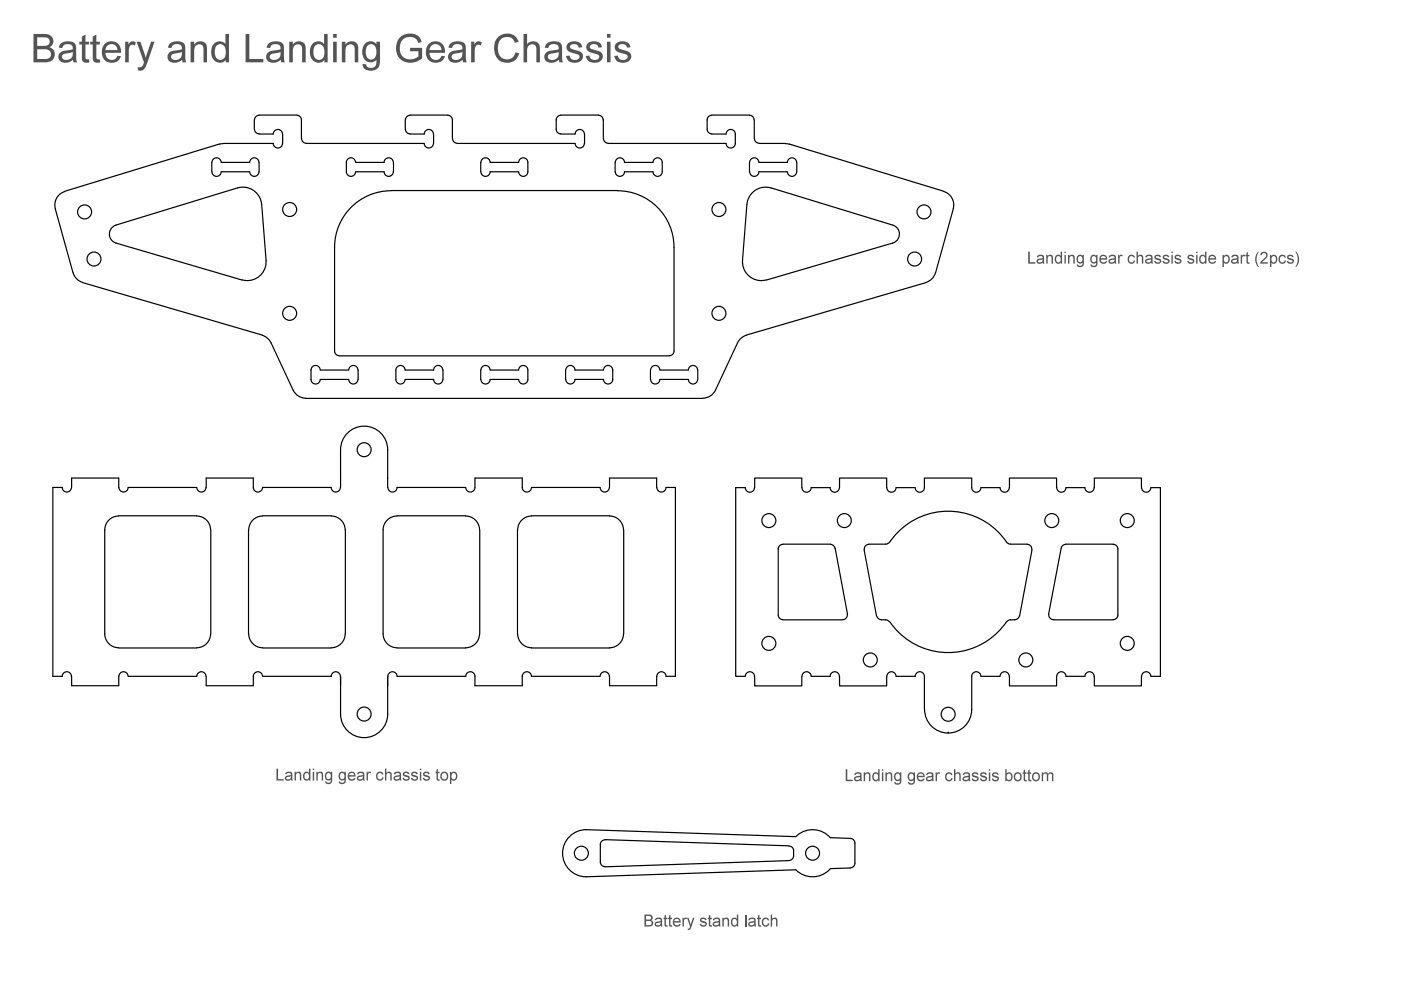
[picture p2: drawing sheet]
<svg xmlns="http://www.w3.org/2000/svg" width="297mm" height="210mm" viewBox="0 0 297 210" stroke-linecap="round" stroke-linejoin="round" font-family="sans-serif">
<g fill="none" stroke="#000" stroke-width=".25">
<path d="M44.9 34.4v2M46.5 30.5l-32.8 10.1M47.4 30.5l-.9 .1M47.4 30.4h10.5a.97 .97 0 0 0 1 1 .97 .97 0 0 0 1-1M50.3 39.8l-25.7 7.9a1.99 1.99 0 0 0-1.4 1.9 1.99 1.99 0 0 0 1.4 1.9l26.7 7.9M50.3 39.9a4 4 0 0 1 5.2 3.4l.9 11.9M52.9 34.4h-6a.97 .97 0 0 0-1-.9 .97 .97 0 0 0-1 .9M52.9 36.4h-6a.97 .97 0 0 1-1 1 .97 .97 0 0 1-1-1M52.9 34.4a.97 .97 0 0 1 1-.9 .97 .97 0 0 1 1 .9v2a1 1 0 0 1-1 1 1 1 0 0 1-1-1M53.9 25.4v2M54 27.4a.97 .97 0 0 0 .9 1M54.9 24.4a.97 .97 0 0 0-.9 1"/>
<path d="M54.9 28.4h3a.97 .97 0 0 1 1-1 .97 .97 0 0 1 1 1M54.9 24.4h8M59.9 28.4v2M62.9 24.4a.97 .97 0 0 1 1 1v4M64 29.4a.97 .97 0 0 0 .9 1M64.9 30.4h25M75.4 34.4a.97 .97 0 0 0-1-.9 .97 .97 0 0 0-1 .9v2a.97 .97 0 0 0 1 1 .97 .97 0 0 0 1-1M75.4 34.4h6a.97 .97 0 0 1 1-.9 .97 .97 0 0 1 1 .9M75.4 36.4h6a.97 .97 0 0 0 1 1 .97 .97 0 0 0 1-1M83.4 34.4v2M85.9 25.4v2M86 27.4a.97 .97 0 0 0 .9 1"/>
<path d="M86.9 24.4a.97 .97 0 0 0-.9 1M86.9 28.4h3M86.9 24.4h8M89.9 28.4a1 1 0 0 1 1-1 1 1 0 0 1 1 1v2a.97 .97 0 0 1-1 1 .97 .97 0 0 1-1-1M94.9 24.4a.97 .97 0 0 1 1 1v4a1.05 1.05 0 0 0 1 1M96.9 30.4h25M101.9 34.4v2M109.9 34.4h-6a.97 .97 0 0 0-1-.9 .97 .97 0 0 0-.9 .9M109.9 36.4h-6a.97 .97 0 0 1-1 1 .97 .97 0 0 1-.9-1M110 34.4a.97 .97 0 0 1 .9-.9 .97 .97 0 0 1 1 .9v2a.97 .97 0 0 1-1 1 .97 .97 0 0 1-.9-1M118.9 24.4a.97 .97 0 0 0-1 1v2a.97 .97 0 0 0 1 1M118.9 28.4h3"/>
<path d="M118.9 24.4h8M121.9 28.4a.97 .97 0 0 1 1-1 .97 .97 0 0 1 1 1M123.9 30.4a.97 .97 0 0 1-1 1 .97 .97 0 0 1-1-1M123.9 28.4v2M126.9 24.4a.97 .97 0 0 1 1 1v4M128 29.4a.97 .97 0 0 0 .9 1M130.4 34.4v2M138.4 34.4h-6a.97 .97 0 0 0-1-.9 .97 .97 0 0 0-.9 .9M138.4 36.4h-6a.97 .97 0 0 1-1 1 .97 .97 0 0 1-.9-1M138.5 34.4a.97 .97 0 0 1 .9-.9 .97 .97 0 0 1 1 .9v2a.97 .97 0 0 1-1 1 .97 .97 0 0 1-.9-1M150.9 28.4h3.1a.97 .97 0 0 1 .9-1 .97 .97 0 0 1 1 1v2a.97 .97 0 0 1-1 1 .97 .97 0 0 1-.9-1h-25.1M150.9 24.4h8"/>
<path d="M150.9 24.4a.97 .97 0 0 0-1 1v2a.97 .97 0 0 0 1 1M158.9 24.4a.97 .97 0 0 1 1 1M158.9 34.4v2M158.9 34.4a.97 .97 0 0 1 1-.9 .97 .97 0 0 1 1 .9M158.9 36.4a.97 .97 0 0 0 1 1 .97 .97 0 0 0 1-1M159.9 25.4v4M160 29.4a.97 .97 0 0 0 .9 1M160.9 30.4h5.6M160.9 36.4h6M160.9 34.4h6M166.5 30.5l.8 .1M166.9 36.4a.97 .97 0 0 0 1 1 .97 .97 0 0 0 1-1"/>
<path d="M167.3 30.5l32.8 10.1M168.9 34.4a.97 .97 0 0 0-1-.9 .97 .97 0 0 0-1 .9M168.9 34.4v2M13.7 40.6a2.96 2.96 0 0 0-2 3.6l4 14.1a2.96 2.96 0 0 0 1.8 1.6M17.5 59.9l38.1 11.1M56.4 55.2a4 4 0 0 1-5.1 4.1M82.9 40.4a12 12 0 0 0-12 12v22a.97 .97 0 0 0 1 1l70 .1a1.05 1.05 0 0 0 1-1.1v-22a12 12 0 0 0-12-12M82.9 40.4h48M157.4 55.2l1-11.9a4 4 0 0 1 5.1-3.5l25.8 7.9a1.99 1.99 0 0 1 1.4 1.9 1.99 1.99 0 0 1-1.4 1.9l-26.8 7.9M157.4 55.2a4 4 0 0 0 5.1 4.1M200.1 40.6a2.96 2.96 0 0 1 2 3.6l-3.9 14.1a2.96 2.96 0 0 1-1.9 1.6l-38.1 11.1M55.6 71.1a2.96 2.96 0 0 1 1.9 1.6"/>
<path d="M57.5 72.7l4.6 10M67.9 78.5a.97 .97 0 0 0-1-1 .97 .97 0 0 0-1 1v1.9a.97 .97 0 0 0 1 1 .97 .97 0 0 0 1-1M67.9 78.5h6M73.9 78.5a.97 .97 0 0 1 1-1 .97 .97 0 0 1 1 1M75.9 78.5v1.9M85.9 78.5a.97 .97 0 0 0-1-1 .97 .97 0 0 0-1 1v1.9a.97 .97 0 0 0 1 1 .97 .97 0 0 0 1-1M85.9 78.5h6a.97 .97 0 0 1 1-1 .97 .97 0 0 1 1 1M93.9 78.5v1.9M101.9 78.5v1.9M109.9 78.5h-6a.97 .97 0 0 0-1-1 .97 .97 0 0 0-.9 1M110 78.5a.97 .97 0 0 1 .9-1 .97 .97 0 0 1 1 1v1.9a.97 .97 0 0 1-1 1 .97 .97 0 0 1-.9-1M119.9 78.5v1.9"/>
<path d="M127.9 78.5h-6a.97 .97 0 0 0-1-1 .97 .97 0 0 0-.9 1M128 78.5a.97 .97 0 0 1 .9-1 .97 .97 0 0 1 1 1v1.9a.97 .97 0 0 1-1 1 .97 .97 0 0 1-.9-1M137.9 78.5v1.9M138 78.5a.97 .97 0 0 1 .9-1 .97 .97 0 0 1 1 1M139.9 78.5h6M147.9 78.5a.97 .97 0 0 0-1-1 .97 .97 0 0 0-.9 1M147.9 78.5v1.9M156.4 72.7l-4.7 10a2.96 2.96 0 0 1-2.7 1.7M158.2 71.1a2.96 2.96 0 0 0-1.8 1.6M62.1 82.7a2.96 2.96 0 0 0 2.7 1.7M64.8 84.5h84.2M67.9 80.4h6"/>
<path d="M75.9 80.4a.97 .97 0 0 1-1 1 .97 .97 0 0 1-1-1M85.9 80.4h6a.97 .97 0 0 0 1 1 .97 .97 0 0 0 1-1M109.9 80.4h-6a.97 .97 0 0 1-1 1 .97 .97 0 0 1-.9-1M127.9 80.4h-6a.97 .97 0 0 1-1 1 .97 .97 0 0 1-.9-1M138 80.4a.97 .97 0 0 0 .9 1 .97 .97 0 0 0 1-1M139.9 80.4h6M146 80.4a.97 .97 0 0 0 .9 1 .97 .97 0 0 0 1-1M25.2 109.4a2.96 2.96 0 0 0-3 3v22a2.96 2.96 0 0 0 3 2.9M25.2 103.3v-1.9h-10l-.1 1.9a.97 .97 0 0 1-.9 1 .97 .97 0 0 1-1-1h-2v40.1h2a.97 .97 0 0 1 1-1 .97 .97 0 0 1 .9 1l.1 2h10v-2M25.2 109.4h16.5M27.2 103.3a.97 .97 0 0 1-1 1 .97 .97 0 0 1-1-1M27.2 103.3h14.5"/>
<path d="M41.7 109.4a2.96 2.96 0 0 1 2.9 3M43.7 103.3a.97 .97 0 0 1-1 1 .97 .97 0 0 1-1-1M43.7 103.3v-1.9h10v1.9a.97 .97 0 0 0 1 1 .97 .97 0 0 0 1-1M44.7 112.4v22M52.7 112.4v22M55.7 109.4a2.96 2.96 0 0 0-3 3M55.7 103.3h14.5a.97 .97 0 0 0 1 1 .97 .97 0 0 0 1-1M55.7 109.4h14.5M70.2 109.4a3 3 0 0 1 3 3v22a2.96 2.96 0 0 1-3 2.9M72.2 103.3v-8a5 5 0 0 1 5-4.9 5 5 0 0 1 5 4.9v8M84.2 109.4a2.96 2.96 0 0 0-3 3v22a2.96 2.96 0 0 0 3 2.9M84.2 109.4h14.5"/>
<path d="M98.7 109.4a2.96 2.96 0 0 1 3 3M98.7 103.3h-14.5a.97 .97 0 0 1-1 1 .97 .97 0 0 1-1-1M101.7 112.4v22M109.7 112.4v22M112.7 103.3a.97 .97 0 0 1-1 1 .97 .97 0 0 1-1-1v-1.9h-10v1.9a.97 .97 0 0 1-1 1 .97 .97 0 0 1-1-1M112.7 109.4a2.96 2.96 0 0 0-2.9 3M112.7 103.3h14.5M112.7 109.4h16.5M129.2 103.3a.97 .97 0 0 1-1 1 .97 .97 0 0 1-1-1M129.2 109.4a2.96 2.96 0 0 1 3 3M129.2 103.3v-1.9h10l.1 1.9a.97 .97 0 0 0 .9 1 .97 .97 0 0 0 1-1h2v40.1h-2a.97 .97 0 0 0-1-1 .97 .97 0 0 0-.9 1l-.1 2h-10v-2M132.2 112.4v22"/>
<path d="M158 103.4h-2v40h2M160 103.4a.97 .97 0 0 1-1 1 .97 .97 0 0 1-1-1M160 103.4v-2h10v2M177 116.2a1.07 1.07 0 0 0-.9-.8h-10.1a.97 .97 0 0 0-1 1v14a.97 .97 0 0 0 1 1h12.7a1.02 1.02 0 0 0 .9-1.2M177.1 116.2l2.6 14M178 103.4a.97 .97 0 0 1-1 1 .97 .97 0 0 1-1-1h-4a.97 .97 0 0 1-1 1 .97 .97 0 0 1-1-1M178 103.4v-2h10v2a1 1 0 0 0 1 1 1 1 0 0 0 1-1M183.2 116.6l2.6 14M188.6 114.9l-.8 .5h-3.6a1.02 1.02 0 0 0-.9 1.2M188.6 114.9a15 15 0 0 1 24.8 0M190 103.4h4M212 103.4h-4a.97 .97 0 0 1-1 1 .97 .97 0 0 1-1-1v-2h-10v2a.97 .97 0 0 1-1 1 .97 .97 0 0 1-1-1"/>
<path d="M213.4 114.9l.8 .5h3.7a.97 .97 0 0 1 .8 1.2M214 103.4a.97 .97 0 0 1-1 1 .97 .97 0 0 1-1-1M214 103.4v-2h10v2M218.8 116.6l-2.6 14M225 116.2l-2.7 14M225 116.2a1.07 1.07 0 0 1 1-.8h10a.97 .97 0 0 1 1 1v14a.97 .97 0 0 1-1 1h-12.8a.97 .97 0 0 1-.8-1.2M232 103.4a.97 .97 0 0 1-1 1 .97 .97 0 0 1-1-1h-4a.97 .97 0 0 1-1 1 .97 .97 0 0 1-.9-1M232 103.4v-2h10v2M244 103.4a.97 .97 0 0 1-1 1 .97 .97 0 0 1-1-1M244 103.4h2v40h-2M25.2 137.4h16.5M44.6 134.4a2.96 2.96 0 0 1-2.9 2.9"/>
<path d="M52.7 134.4a2.96 2.96 0 0 0 3 2.9M55.7 137.4h14.5M84.2 137.4h14.5M101.7 134.4a2.96 2.96 0 0 1-3 2.9M109.8 134.4a2.96 2.96 0 0 0 2.9 2.9M112.7 137.4h16.5M132.2 134.4a2.96 2.96 0 0 1-3 2.9M185.9 130.6a1.07 1.07 0 0 0 .9 .8l1.3 .1 .5 .3M188.6 131.8a15 15 0 0 0 24.8 0M216.1 130.6a1.07 1.07 0 0 1-.9 .8l-1.3 .1-.5 .3M25.2 143.4a.97 .97 0 0 1 1-1 .97 .97 0 0 1 1 1M27.2 143.4h14.5"/>
<path d="M41.7 143.4a.97 .97 0 0 1 1-1 .97 .97 0 0 1 1 1M43.7 143.4v2h10v-2a.97 .97 0 0 1 1-1 .97 .97 0 0 1 1 1M55.7 143.4h14.5a.97 .97 0 0 1 1-1 .97 .97 0 0 1 1 1M72.2 143.4v8a5 5 0 0 0 5 5 5 5 0 0 0 5-5v-8M98.7 143.4h-14.5a.97 .97 0 0 0-1-1 .97 .97 0 0 0-1 1M98.7 143.4a.97 .97 0 0 1 1-1 .97 .97 0 0 1 1 1v2h10v-2a.97 .97 0 0 1 1-1 .97 .97 0 0 1 1 1M112.7 143.4h14.5M127.2 143.4a.97 .97 0 0 1 1-1 .97 .97 0 0 1 1 1M158 143.4a.97 .97 0 0 1 1-1 .97 .97 0 0 1 1 1M160 143.4v2h10v-2M170 143.4a.97 .97 0 0 1 1-1 .97 .97 0 0 1 1 1h4a.97 .97 0 0 1 1-1 .97 .97 0 0 1 1 1M178 143.4v2h10v-2a1 1 0 0 1 1-1 1 1 0 0 1 1 1"/>
<path d="M190 143.4h4M194 143.4a.97 .97 0 0 1 1-1 .97 .97 0 0 1 1 1v7a5.1 5.1 0 0 0 5 5M201 155.4h.1M212 143.4h-4a.97 .97 0 0 0-1-1 .97 .97 0 0 0-1 1v7a5 5 0 0 1-5 5M212 143.4a.97 .97 0 0 1 1-1 .97 .97 0 0 1 1 1M214 143.4v2h10v-2M224.1 143.4a.97 .97 0 0 1 .9-1 .97 .97 0 0 1 1 1h4a.97 .97 0 0 1 1-1 .97 .97 0 0 1 1 1M232 143.4v2h10v-2M242 143.4a.97 .97 0 0 1 1-1 .97 .97 0 0 1 1 1M128.3 178.1a.97 .97 0 0 0-1 .9v3.8a.97 .97 0 0 0 1 .9M128.3 178l39 1.3M167.3 179.4a.97 .97 0 0 1 1 1v1.1a.97 .97 0 0 1-1 .9"/>
<path d="M176.1 177.6l4.2 .2a.97 .97 0 0 1 1 .9v4.3a.97 .97 0 0 1-1 1M176.1 177.6a5 5 0 0 0-7.4-.2l-44.4-1.5a5 5 0 0 0-5 5 5 5 0 0 0 5 5l44.4-1.5a5 5 0 0 0 7.4-.2M167.3 182.5l-39 1.3M180.3 184l-4.2 .2"/>
<circle cx="17.9" cy="44.9" r="1.48"/>
<circle cx="19.9" cy="54.9" r="1.48"/>
<circle cx="61.4" cy="44.4" r="1.48"/>
<circle cx="152.4" cy="44.4" r="1.48"/>
<circle cx="193.9" cy="54.9" r="1.48"/>
<circle cx="195.9" cy="44.9" r="1.48"/>
<circle cx="61.4" cy="66.4" r="1.48"/>
<circle cx="152.4" cy="66.4" r="1.48"/>
<circle cx="77.2" cy="95.3" r="1.48"/>
<circle cx="163" cy="110.4" r="1.48"/>
<circle cx="179" cy="110.4" r="1.48"/>
<circle cx="223" cy="110.4" r="1.48"/>
<circle cx="239" cy="110.4" r="1.48"/>
<circle cx="163" cy="136.4" r="1.48"/>
<circle cx="184.5" cy="139.9" r="1.48"/>
<circle cx="217.5" cy="139.9" r="1.48"/>
<circle cx="239" cy="136.4" r="1.48"/>
<circle cx="77.2" cy="151.4" r="1.48"/>
<circle cx="201" cy="151.4" r="1.48"/>
<circle cx="123.3" cy="180.9" r="1.48"/>
<circle cx="172.3" cy="180.9" r="1.48"/>
</g>
<g fill="#545454">
<path d="M17.4 7.8l.7-.5v1.5h.8v.6h-.8v2.6a.52 .52 0 0 0 .2 .5 .52 .52 0 0 0 .6 .1l.1 .6a1.1 1.1 0 0 1-1.3-.1 1.1 1.1 0 0 1-.3-1.1v-2.6h-.6v-.6h.6z"/>
<path d="M19.7 7.8l.7-.5v1.5h.8v.6h-.8v2.6a.52 .52 0 0 0 .2 .5 .52 .52 0 0 0 .6 .1l.1 .6a1.1 1.1 0 0 1-1.3-.1 1.1 1.1 0 0 1-.3-1.1v-2.6h-.6v-.6h.6z"/>
<path d="M26.5 8.8h.7v.7a.99 .99 0 0 1 1.6-.5l-.2 .7a.83 .83 0 0 0-1 0 .83 .83 0 0 0-.3 .9v2.6h-.8z"/>
<path d="M29 8.8h.8l1.1 3.5 1.1-3.5h.8l-1.6 4.5a1.77 1.77 0 0 1-1.6 1.7l-.3-.1-.1-.7a.98 .98 0 0 0 1.3-1z"/>
<path d="M40.4 8.8h.8v.7a1.48 1.48 0 0 1 1.8-.7 1.48 1.48 0 0 1 .9 1.7v2.7h-.8v-2.6a.99 .99 0 0 0-.9-1.3 .99 .99 0 0 0-1 1.1v2.8h-.8z"/>
<path d="M52.1 7.2h.8v5.3h2.9v.7h-3.7z"/>
<path d="M61.3 8.8h.8v.7a1.48 1.48 0 0 1 1.8-.7 1.48 1.48 0 0 1 .9 1.7v2.7h-.7v-2.6a.99 .99 0 0 0-1-1.3 .99 .99 0 0 0-1 1.1v2.8h-.8z"/>
<path d="M72.5 8.8h.7v.7a1.48 1.48 0 0 1 1.9-.7 1.48 1.48 0 0 1 .9 1.7v2.7h-.8v-2.6a.99 .99 0 0 0-.9-1.3 .99 .99 0 0 0-1 1.1l-.1 2.8h-.7z"/>
<path d="M84.8 7.9a2.72 2.72 0 0 1 4.6 1l-.7 .2a1.99 1.99 0 0 0-2-1.3 1.99 1.99 0 0 0-1.8 1.5 2.31 2.31 0 0 0 2.1 3.3l1-.2 .7-.4v-1.1h-1.8v-.8h2.6v2.3a3.4 3.4 0 0 1-5.2-.6 3.6 3.6 0 0 1 .5-3.9z"/>
<path d="M99.9 8.8h.7v.7a.99 .99 0 0 1 1.6-.5l-.3 .7a.83 .83 0 0 0-1 0 .83 .83 0 0 0-.2 .9l-.1 2.6h-.7z"/>
<path d="M105.5 7.9a2.62 2.62 0 0 1 4.5 1l-.8 .2a1.89 1.89 0 0 0-2.4-1.2 1.89 1.89 0 0 0-1.2 2.3 1.93 1.93 0 0 0 1.2 2.3 1.93 1.93 0 0 0 2.4-1.1l.1-.3 .8 .2a2.72 2.72 0 0 1-3.2 1.9 2.72 2.72 0 0 1-2.1-3l.2-1.3z"/>
<path d="M111 7.2h.8v2.2a1.5 1.5 0 0 1 1.8-.6 1.5 1.5 0 0 1 .9 1.7v2.7h-.8v-2.7a.98 .98 0 0 0-1-1.1 .98 .98 0 0 0-.9 1.1v2.7h-.8z"/>
<path d="M120.5 9.2a2.07 2.07 0 0 1 2.8 .3l.1 .5-.7 .1a.98 .98 0 0 0-.9-.7 .98 .98 0 0 0-.9 .5 1.33 1.33 0 0 0 1.3 .8 1.27 1.27 0 0 1 1.3 .7 1.27 1.27 0 0 1-.3 1.4 1.97 1.97 0 0 1-3.2-.9l.8-.1a1.09 1.09 0 0 0 .9 .9 1.09 1.09 0 0 0 1.2-.7l-.1-.3-.6-.2a2.77 2.77 0 0 1-2-1.1l-.1-.6z"/>
<path d="M124.6 9.2a2.07 2.07 0 0 1 2.9 .3l.1 .5-.7 .1a.98 .98 0 0 0-.9-.7 .98 .98 0 0 0-1 .5 1.33 1.33 0 0 0 1.4 .8 1.27 1.27 0 0 1 1.3 .7 1.27 1.27 0 0 1-.3 1.4 1.97 1.97 0 0 1-3.2-.9l.8-.1a1.09 1.09 0 0 0 .9 .9 1.09 1.09 0 0 0 1.2-.7l-.2-.3-.5-.2a2.77 2.77 0 0 1-2-1.1l-.1-.6z"/>
<path d="M130.7 9.2a2.07 2.07 0 0 1 2.8 .3l.2 .5-.8 .1a.98 .98 0 0 0-.8-.7 .98 .98 0 0 0-1 .5 1.33 1.33 0 0 0 1.3 .8 1.27 1.27 0 0 1 1.3 .7 1.27 1.27 0 0 1-.2 1.4 1.97 1.97 0 0 1-3.3-.9l.8-.1a1.09 1.09 0 0 0 1 .9 1.09 1.09 0 0 0 1.1-.7l-.1-.3-.6-.2a2.77 2.77 0 0 1-2-1.1l-.1-.6z"/>
<path d="M218 53.4h.3v2.2h1.2v.3h-1.5z"/>
<path d="M221.8 54h.3v.3a.62 .62 0 0 1 .8-.3 .62 .62 0 0 1 .3 .8v1.1h-.2v-1.1a.44 .44 0 0 0-.5-.5 .44 .44 0 0 0-.4 .6v1h-.3z"/>
<path d="M226.4 54h.3v.3a.62 .62 0 0 1 .8-.3 .62 .62 0 0 1 .4 .8v1.1h-.3v-1.1a.44 .44 0 0 0-.5-.5 .44 .44 0 0 0-.4 .6v1h-.3z"/>
<path d="M237.1 54h.2v.3l.2-.2 .4-.1 .1 .1-.1 .3a.4 .4 0 0 0-.5 0 .4 .4 0 0 0 0 .5v1h-.3z"/>
<path d="M239.4 54.2a.77 .77 0 0 1 1.2 .4h-.3a.55 .55 0 0 0-.7-.2 .55 .55 0 0 0-.2 .8 .5 .5 0 0 0 .5 .4 .5 .5 0 0 0 .5-.4l.3 .1a.85 .85 0 0 1-1.2 .6 .85 .85 0 0 1-.4-1.3z"/>
<path d="M241 53.4h.3v.9a.62 .62 0 0 1 .7-.3 .62 .62 0 0 1 .4 .7v1.2h-.3v-1.2a.43 .43 0 0 0-.5-.4 .43 .43 0 0 0-.3 .6v1h-.3z"/>
<path d="M244.9 54.2a.78 .78 0 0 1 1.2 .3h-.3a.36 .36 0 0 0-.4-.3 .36 .36 0 0 0-.3 .4l.2 .1a.69 .69 0 0 1 .7 .2 .69 .69 0 0 1 .1 .7 .81 .81 0 0 1-.8 .3 .81 .81 0 0 1-.6-.6h.3a.41 .41 0 0 0 .5 .4 .41 .41 0 0 0 .3-.5h-.1a.71 .71 0 0 1-.9-.9z"/>
<path d="M246.6 54.2a.78 .78 0 0 1 1.3 .3h-.3a.36 .36 0 0 0-.4-.3 .36 .36 0 0 0-.3 .4l.2 .1a.69 .69 0 0 1 .7 .2 .69 .69 0 0 1 .1 .7 .81 .81 0 0 1-.8 .3 .81 .81 0 0 1-.6-.6h.3a.41 .41 0 0 0 .4 .4 .41 .41 0 0 0 .4-.5h-.1a.71 .71 0 0 1-.9-.9z"/>
<path d="M249.2 54.2a.78 .78 0 0 1 1.2 .3h-.3a.36 .36 0 0 0-.4-.3 .36 .36 0 0 0-.3 .4l.2 .1a.69 .69 0 0 1 .7 .2 .69 .69 0 0 1 .1 .7 .81 .81 0 0 1-.8 .3 .81 .81 0 0 1-.6-.6h.3a.41 .41 0 0 0 .4 .4 .41 .41 0 0 0 .4-.5h-.1a.71 .71 0 0 1-.9-.9z"/>
<path d="M251.9 54.2a.78 .78 0 0 1 1.2 .3h-.2a.36 .36 0 0 0-.5-.3 .36 .36 0 0 0-.3 .4l.2 .1a.69 .69 0 0 1 .7 .2 .69 .69 0 0 1 .1 .7 .81 .81 0 0 1-.8 .3 .81 .81 0 0 1-.6-.6h.3a.41 .41 0 0 0 .5 .4 .41 .41 0 0 0 .3-.5h-.1a.71 .71 0 0 1-.9-.9z"/>
<path d="M263.1 54h.2v.3l.2-.2 .4-.1 .1 .1-.1 .3a.4 .4 0 0 0-.5 0 .4 .4 0 0 0-.1 .5v1h-.2z"/>
<path d="M264.3 53.6l.3-.2v.6h.3v.3h-.3v1.1v.2h.3v.3a.46 .46 0 0 1-.5 0 .46 .46 0 0 1-.1-.5v-1.1h-.2v-.3h.2z"/>
<path d="M266.7 53.4h.2l-.3 .5a2.83 2.83 0 0 0 .3 2.7h-.2a2.53 2.53 0 0 1 0-3.2z"/>
<path d="M267.4 53.6a.83 .83 0 0 1 1.3 .2 .83 .83 0 0 1-.4 1.2l-.7 .6h1.2v.3h-1.6l.3-.7a1.62 1.62 0 0 0 .9-1.3l-.4-.2-.4 .1-.1 .3h-.3z"/>
<path d="M271.3 54.2a.77 .77 0 0 1 1.3 .4h-.3a.55 .55 0 0 0-.7-.2 .55 .55 0 0 0-.2 .8 .5 .5 0 0 0 .5 .4 .5 .5 0 0 0 .5-.4l.3 .1a.85 .85 0 0 1-1.2 .6 .85 .85 0 0 1-.4-1.3z"/>
<path d="M273 54.2a.78 .78 0 0 1 1.3 .3h-.3a.36 .36 0 0 0-.4-.3 .36 .36 0 0 0-.3 .4l.1 .1a.69 .69 0 0 1 .7 .2 .69 .69 0 0 1 .2 .7 .81 .81 0 0 1-.8 .3 .81 .81 0 0 1-.7-.6h.3a.41 .41 0 0 0 .5 .4 .41 .41 0 0 0 .3-.5h-.1a.71 .71 0 0 1-.9-.9z"/>
<path d="M274.6 53.4h.3a2.53 2.53 0 0 1 0 3.2h-.3a2.86 2.86 0 0 0 0-3.2z"/>
<path d="M58.6 163h.4v2.2h1.1v.3h-1.5z"/>
<path d="M62.4 163.6h.3v.3a.62 .62 0 0 1 .8-.3 .62 .62 0 0 1 .4 .8v1.1h-.3v-1.1a.44 .44 0 0 0-.5-.5 .44 .44 0 0 0-.4 .6v1h-.3z"/>
<path d="M67.1 163.6h.3v.3a.62 .62 0 0 1 .7-.3 .62 .62 0 0 1 .4 .8v1.1h-.3v-1.1a.44 .44 0 0 0-.5-.5 .44 .44 0 0 0-.3 .6v1h-.3z"/>
<path d="M77.7 163.6h.3v.3l.2-.2 .3-.1 .2 .1-.1 .3a.4 .4 0 0 0-.5 0 .4 .4 0 0 0-.1 .5v1h-.3z"/>
<path d="M80 163.8a.77 .77 0 0 1 1.3 .4h-.3a.55 .55 0 0 0-.8-.2 .55 .55 0 0 0-.2 .8 .5 .5 0 0 0 .5 .4 .5 .5 0 0 0 .5-.4l.3 .1a.86 .86 0 0 1-1.1 .6 .86 .86 0 0 1-.4-1.3z"/>
<path d="M81.6 163h.3v.9a.62 .62 0 0 1 .8-.3 .62 .62 0 0 1 .4 .7v1.2h-.3v-1.2a.43 .43 0 0 0-.6-.4 .43 .43 0 0 0-.3 .6v1h-.3z"/>
<path d="M85.5 163.8a.78 .78 0 0 1 1.3 .3h-.3a.36 .36 0 0 0-.4-.3 .36 .36 0 0 0-.3 .4l.2 .1a.7 .7 0 0 1 .7 .2 .7 .7 0 0 1 .1 .7 .81 .81 0 0 1-.8 .3 .81 .81 0 0 1-.6-.6h.3a.41 .41 0 0 0 .4 .4 .41 .41 0 0 0 .4-.5h-.1a.71 .71 0 0 1-.9-.9z"/>
<path d="M87.3 163.8a.78 .78 0 0 1 1.3 .3h-.3a.36 .36 0 0 0-.4-.3 .36 .36 0 0 0-.3 .4l.1 .1a.7 .7 0 0 1 .7 .2 .7 .7 0 0 1 .2 .7 .81 .81 0 0 1-.8 .3 .81 .81 0 0 1-.7-.6h.3a.41 .41 0 0 0 .5 .4 .41 .41 0 0 0 .3-.5h-.1a.71 .71 0 0 1-.9-.9z"/>
<path d="M89.8 163.8a.78 .78 0 0 1 1.3 .3h-.3a.36 .36 0 0 0-.4-.3 .36 .36 0 0 0-.3 .4l.1 .1a.7 .7 0 0 1 .8 .2 .7 .7 0 0 1 .1 .7 .81 .81 0 0 1-.8 .3 .81 .81 0 0 1-.6-.6h.2a.41 .41 0 0 0 .5 .4 .41 .41 0 0 0 .4-.5h-.2a.71 .71 0 0 1-.8-.9z"/>
<path d="M92.6 163.2l.2-.2v.6h.4v.3h-.4v1.1l.1 .2h.3v.3a.46 .46 0 0 1-.5 0 .46 .46 0 0 1-.1-.5v-1.1h-.3v-.3h.3z"/>
<path d="M179.3 163.1h.3v2.2h1.2v.3h-1.5z"/>
<path d="M183.1 163.8h.3v.2a.62 .62 0 0 1 .8-.2 .62 .62 0 0 1 .4 .7v1.1h-.3v-1.1a.44 .44 0 0 0-.5-.5 .44 .44 0 0 0-.4 .6v1h-.3z"/>
<path d="M187.7 163.8h.3v.2a.62 .62 0 0 1 .8-.2 .62 .62 0 0 1 .4 .7v1.1h-.3v-1.1a.44 .44 0 0 0-.5-.5 .44 .44 0 0 0-.4 .6v1h-.3z"/>
<path d="M198.4 163.8h.2v.2l.2-.2h.4h.1l-.1 .3a.4 .4 0 0 0-.5 0 .4 .4 0 0 0 0 .5v1h-.3z"/>
<path d="M200.7 163.9a.77 .77 0 0 1 1.2 .4l-.3 .1a.55 .55 0 0 0-.7-.3 .55 .55 0 0 0-.2 .8 .5 .5 0 0 0 .5 .5 .5 .5 0 0 0 .5-.5l.3 .1a.85 .85 0 0 1-1.2 .6 .85 .85 0 0 1-.4-1.3z"/>
<path d="M202.3 163.1h.3v.9a.62 .62 0 0 1 .7-.2 .62 .62 0 0 1 .4 .6v1.2h-.3v-1.1a.43 .43 0 0 0-.5-.5 .43 .43 0 0 0-.3 .6v1h-.3z"/>
<path d="M206.2 163.9a.78 .78 0 0 1 1.2 .3l-.3 .1a.36 .36 0 0 0-.4-.3 .36 .36 0 0 0-.3 .4h.2a.69 .69 0 0 1 .7 .2 .69 .69 0 0 1 .1 .8 .81 .81 0 0 1-.8 .3 .81 .81 0 0 1-.6-.6l.3-.1a.41 .41 0 0 0 .4 .4 .41 .41 0 0 0 .4-.4l-.1-.1a.71 .71 0 0 1-.9-.9z"/>
<path d="M207.9 163.9a.78 .78 0 0 1 1.3 .3l-.3 .1a.36 .36 0 0 0-.4-.3 .36 .36 0 0 0-.3 .4h.1a.69 .69 0 0 1 .8 .2 .69 .69 0 0 1 .1 .8 .81 .81 0 0 1-.8 .3 .81 .81 0 0 1-.6-.6l.3-.1a.41 .41 0 0 0 .4 .4 .41 .41 0 0 0 .4-.4l-.1-.1a.71 .71 0 0 1-.9-.9z"/>
<path d="M210.4 163.9a.78 .78 0 0 1 1.3 .3l-.3 .1a.36 .36 0 0 0-.4-.3 .36 .36 0 0 0-.3 .4h.2a.69 .69 0 0 1 .7 .2 .69 .69 0 0 1 .1 .8 .81 .81 0 0 1-.8 .3 .81 .81 0 0 1-.6-.6l.3-.1a.41 .41 0 0 0 .4 .4 .41 .41 0 0 0 .4-.4l-.1-.1a.71 .71 0 0 1-.9-.9z"/>
<path d="M217 163.3l.3-.2v.7h.4v.3h-.4v1l.1 .2 .3 .1v.2a.46 .46 0 0 1-.5 0 .46 .46 0 0 1-.2-.5v-1h-.2v-.3h.2z"/>
<path d="M218 163.3l.3-.2v.7h.3v.3h-.3v1l.1 .2 .2 .1 .1 .2a.46 .46 0 0 1-.5 0 .46 .46 0 0 1-.2-.5v-1h-.2v-.3h.2z"/>
<path d="M220.9 163.8h.3v.3a.58 .58 0 0 1 .5-.4 .58 .58 0 0 1 .5 .4 .59 .59 0 0 1 .7-.4 .59 .59 0 0 1 .4 .7v1.2h-.3v-1.1a.42 .42 0 0 0-.4-.5 .42 .42 0 0 0-.4 .6v1h-.2v-1.2a.43 .43 0 0 0-.6-.3 .43 .43 0 0 0-.2 .6v.9h-.3z"/>
<path d="M140.9 194.1l.3-.1v.6h.3v.3h-.3v1l.1 .3h.2l.1 .3a.46 .46 0 0 1-.6-.1 .46 .46 0 0 1-.1-.5v-1h-.2v-.3h.2z"/>
<path d="M141.8 194.1l.3-.1v.6h.4v.3h-.4v1l.1 .3h.3v.3a.46 .46 0 0 1-.5-.1 .46 .46 0 0 1-.2-.5v-1h-.2v-.3h.2z"/>
<path d="M144.7 194.6h.3v.2l.2-.2h.3h.2l-.1 .3a.4 .4 0 0 0-.5 .1 .4 .4 0 0 0-.1 .5v.9h-.3z"/>
<path d="M145.7 194.6h.3l.4 1.5 .5-1.5h.3l-.6 1.9a.65 .65 0 0 1-.8 .7v-.3a.38 .38 0 0 0 .5-.4z"/>
<path d="M148.5 194.8a.78 .78 0 0 1 1.3 .3h-.3a.36 .36 0 0 0-.4-.3 .36 .36 0 0 0-.3 .4l.1 .1a.69 .69 0 0 1 .8 .2 .69 .69 0 0 1 .1 .7 .81 .81 0 0 1-.8 .3 .81 .81 0 0 1-.6-.6h.3a.41 .41 0 0 0 .4 .4 .41 .41 0 0 0 .4-.5l-.2-.1a.71 .71 0 0 1-.8-.8z"/>
<path d="M150.3 194.1l.3-.1v.6h.3v.3h-.3v1l.1 .3h.2l.1 .3a.46 .46 0 0 1-.5-.1 .46 .46 0 0 1-.2-.5v-1h-.2v-.3h.2z"/>
<path d="M153.2 194.6h.2v.2a.62 .62 0 0 1 .8-.2 .62 .62 0 0 1 .4 .7v1.1h-.3v-1.1a.44 .44 0 0 0-.5-.5 .44 .44 0 0 0-.4 .6v1h-.2z"/>
<path d="M7.1 7.2h2.2a1.53 1.53 0 0 1 1.9 .9 1.53 1.53 0 0 1-.7 1.9 1.64 1.64 0 0 1 1.1 1.9 1.64 1.64 0 0 1-1.9 1.3h-2.6zM7.9 7.9v1.8h1.3a.95 .95 0 0 0 1.3-.7 .95 .95 0 0 0-1-1.1zM7.9 10.4v2.1h1.5a1.06 1.06 0 0 0 1.4-.9 1.06 1.06 0 0 0-1.2-1.1z"/>
<path d="M13 9.2a2.26 2.26 0 0 1 3.1 .3l.1 3 .2 .7h-.8l-.1-.5a1.97 1.97 0 0 1-3-.1 1.44 1.44 0 0 1 1.6-1.9l.8-.1a.56 .56 0 0 0 .6-.5 .56 .56 0 0 0-.5-.6 1.19 1.19 0 0 0-1.8 .7l-.7-.1zM13.4 11.6a.75 .75 0 0 0-.1 .9 .75 .75 0 0 0 1 .2 1.32 1.32 0 0 0 1.1-1.7z"/>
<path d="M22.2 9.4a2.05 2.05 0 0 1 2.4-.4 2.05 2.05 0 0 1 1.1 2.2h-3.4a1.32 1.32 0 0 0 1 1.5 1.32 1.32 0 0 0 1.6-.9l.7 .1a2.14 2.14 0 0 1-2.8 1.2 2.14 2.14 0 0 1-1.1-2.8zM22.8 9.7l-.5 .9h2.6a1.27 1.27 0 0 0-.8-1.2 1.27 1.27 0 0 0-1.3 .3z"/>
<path d="M36.1 9.2a2.26 2.26 0 0 1 3.1 .3l.1 3 .2 .7h-.8l-.1-.5a1.97 1.97 0 0 1-3-.1 1.44 1.44 0 0 1 1.6-1.9l.8-.1a.56 .56 0 0 0 .6-.5 .56 .56 0 0 0-.5-.6 1.19 1.19 0 0 0-1.8 .7l-.7-.1zM36.5 11.6a.75 .75 0 0 0 0 .9 .75 .75 0 0 0 .9 .2 1.32 1.32 0 0 0 1.2-1.7z"/>
<path d="M45.4 9.2a1.63 1.63 0 0 1 2.4 .1v-2.1h.7v6h-.6v-.5a1.82 1.82 0 0 1-2.2 .3 1.82 1.82 0 0 1-.9-2l.2-1.1zM45.9 9.8a2.09 2.09 0 0 0 .5 2.9 1.28 1.28 0 0 0 1.5-1.6 1.28 1.28 0 0 0-.4-1.4 1.28 1.28 0 0 0-1.4-.2z"/>
<path d="M57 9.2a2.26 2.26 0 0 1 3.1 .3l.1 3 .2 .7h-.7l-.2-.5a1.97 1.97 0 0 1-3-.1 1.44 1.44 0 0 1 1.7-1.9l.7-.1a.56 .56 0 0 0 .6-.5 .56 .56 0 0 0-.4-.6 1.19 1.19 0 0 0-1.8 .7l-.8-.1zM57.4 11.6a.75 .75 0 0 0 0 .9 .75 .75 0 0 0 1 .2 1.32 1.32 0 0 0 1.1-1.7z"/>
<path d="M66.3 9.2a1.63 1.63 0 0 1 2.4 .1v-2.1h.8v6h-.7v-.5a1.82 1.82 0 0 1-2.2 .3 1.82 1.82 0 0 1-.9-2l.2-1.1zM66.8 9.8a2.09 2.09 0 0 0 .5 2.9 1.28 1.28 0 0 0 1.5-1.6 1.28 1.28 0 0 0-.4-1.4 1.28 1.28 0 0 0-1.4-.2z"/>
<path d="M70.6 7.2h.8v.8h-.8zM70.6 8.8h.8v4.4h-.8z"/>
<path d="M77.4 9.2a1.59 1.59 0 0 1 2.4 .2v-.6h.8v3.8a1.99 1.99 0 0 1-1.2 2.3 1.99 1.99 0 0 1-2.4-.7l-.1-.6h.7a1.13 1.13 0 0 0 1.4 .8 1.13 1.13 0 0 0 .8-1.3v-.4a1.79 1.79 0 0 1-2.1 .3 1.79 1.79 0 0 1-.9-2l.2-1.1zM77.9 9.8a2.07 2.07 0 0 0 .5 2.8 1.27 1.27 0 0 0 1.4-1.6 1.24 1.24 0 0 0-.4-1.3 1.24 1.24 0 0 0-1.3-.2z"/>
<path d="M90.9 9.4a2.05 2.05 0 0 1 2.4-.4 2.05 2.05 0 0 1 1.1 2.2h-3.4a1.32 1.32 0 0 0 1 1.5 1.32 1.32 0 0 0 1.6-.9l.7 .1a2.14 2.14 0 0 1-2.8 1.2 2.14 2.14 0 0 1-1.1-2.8zM91.5 9.7l-.5 .9h2.6a1.27 1.27 0 0 0-.8-1.2 1.27 1.27 0 0 0-1.3 .3z"/>
<path d="M95.6 9.2a2.26 2.26 0 0 1 3.1 .3l.1 3 .2 .7h-.8l-.1-.5a1.97 1.97 0 0 1-3-.1 1.44 1.44 0 0 1 1.6-1.9l.8-.1a.56 .56 0 0 0 .6-.5 .56 .56 0 0 0-.5-.6 1.19 1.19 0 0 0-1.8 .7l-.7-.1zM96 11.6a.75 .75 0 0 0-.1 .9 .75 .75 0 0 0 1 .2 1.32 1.32 0 0 0 1.1-1.7z"/>
<path d="M116 9.2a2.26 2.26 0 0 1 3.1 .3l.1 3 .2 .7h-.8l-.1-.5a1.97 1.97 0 0 1-3-.1 1.44 1.44 0 0 1 1.6-1.9l.8-.1a.56 .56 0 0 0 .6-.5 .56 .56 0 0 0-.5-.6 1.19 1.19 0 0 0-1.8 .7l-.7-.1zM116.4 11.6a.75 .75 0 0 0 0 .9 .75 .75 0 0 0 .9 .2 1.32 1.32 0 0 0 1.2-1.7z"/>
<path d="M128.7 7.2h.7v.8h-.7zM128.7 8.8h.7v4.4h-.7z"/>
<path d="M219.9 54.2a.83 .83 0 0 1 1.1-.2 .83 .83 0 0 1 .4 1.1v.8h-.3v-.2a.66 .66 0 0 1-.9 .2 .66 .66 0 0 1-.3-.8l1.2-.4a.5 .5 0 0 0-.5-.4 .5 .5 0 0 0-.5 .3l-.3-.1zM220.1 55.3a.53 .53 0 0 0 .6 .3 .53 .53 0 0 0 .4-.6z"/>
<path d="M223.9 54.2l.5-.2 .5 .3v-.9h.3v2.5h-.3v-.3a.79 .79 0 0 1-1.1 .1 .79 .79 0 0 1-.1-1.1zM224.1 54.5a.62 .62 0 0 0-.2 .8 .62 .62 0 0 0 .8 .2 .62 .62 0 0 0 .2-.8 .62 .62 0 0 0-.8-.2z"/>
<path d="M225.7 53.4h.3v.3h-.3zM225.7 54h.3v1.9h-.3z"/>
<path d="M228.5 54.2l.5-.2 .5 .3v-.3h.3v1.6a.78 .78 0 0 1-.5 1 .78 .78 0 0 1-1-.5h.3a.51 .51 0 0 0 .6 .2 .51 .51 0 0 0 .3-.6 .9 .9 0 0 1-1.2-.3 .9 .9 0 0 1 .2-1.2zM228.7 54.5a.58 .58 0 0 0-.1 .8 .58 .58 0 0 0 .8 0 .58 .58 0 0 0 0-.7 .58 .58 0 0 0-.7-.1z"/>
<path d="M231.4 54.2l.5-.2 .5 .3v-.3h.3v1.6a.78 .78 0 0 1-.5 1 .78 .78 0 0 1-1-.5h.3a.51 .51 0 0 0 .6 .2 .51 .51 0 0 0 .3-.6 .9 .9 0 0 1-1.2-.3 .9 .9 0 0 1 .2-1.2zM231.6 54.5a.58 .58 0 0 0-.1 .8 .58 .58 0 0 0 .8 0 .58 .58 0 0 0 0-.7 .58 .58 0 0 0-.7-.1z"/>
<path d="M233.3 54.3a.85 .85 0 0 1 1-.2 .85 .85 0 0 1 .5 1h-1.4a.58 .58 0 0 0 .4 .5 .58 .58 0 0 0 .7-.3l.2 .1a.92 .92 0 0 1-1.3 .4 .92 .92 0 0 1-.2-1.3zM233.5 54.4l-.1 .4h1.1l-.4-.5z"/>
<path d="M235.2 54.2a.83 .83 0 0 1 1.1-.2 .83 .83 0 0 1 .3 1.1l.1 .8h-.3l-.1-.2a.66 .66 0 0 1-.9 .2 .66 .66 0 0 1-.3-.8l1.2-.4a.5 .5 0 0 0-.4-.4 .5 .5 0 0 0-.6 .3l-.3-.1zM235.3 55.3a.53 .53 0 0 0 .6 .3 .53 .53 0 0 0 .4-.6z"/>
<path d="M243 54.2a.83 .83 0 0 1 1-.2 .83 .83 0 0 1 .4 1.1l.1 .8h-.3l-.1-.2a.66 .66 0 0 1-.9 .2 .66 .66 0 0 1-.3-.8l1.2-.4a.5 .5 0 0 0-.5-.4 .5 .5 0 0 0-.5 .3l-.3-.1zM243.1 55.3a.53 .53 0 0 0 .6 .3 .53 .53 0 0 0 .4-.6z"/>
<path d="M248.4 53.4h.3v.3h-.3zM248.4 54h.3v1.9h-.3z"/>
<path d="M253.6 53.4h.3v.3h-.3zM253.6 54h.3v1.9h-.3z"/>
<path d="M254.5 54.2l.5-.2 .5 .3v-.9h.3v2.5h-.3v-.3a.79 .79 0 0 1-1.1 .1 .79 .79 0 0 1-.1-1.1zM254.7 54.5a.62 .62 0 0 0-.2 .8 .62 .62 0 0 0 .9 .2 .62 .62 0 0 0 .1-.8 .62 .62 0 0 0-.8-.2z"/>
<path d="M256.4 54.3a.85 .85 0 0 1 1-.2 .85 .85 0 0 1 .4 1h-1.3a.58 .58 0 0 0 .4 .5 .58 .58 0 0 0 .6-.3l.3 .1a.92 .92 0 0 1-1.3 .4 .92 .92 0 0 1-.2-1.3zM256.6 54.4l-.1 .4h1.1l-.4-.5z"/>
<path d="M259.2 54h.3v.3a.78 .78 0 0 1 1 0 .78 .78 0 0 1 .2 1 .69 .69 0 0 1-.5 .6 .69 .69 0 0 1-.7-.2v.9h-.3zM259.6 54.5a.61 .61 0 0 0-.1 .8 .61 .61 0 0 0 .8 .2 .61 .61 0 0 0 .1-.8 .61 .61 0 0 0-.8-.2z"/>
<path d="M261.2 54.2a.83 .83 0 0 1 1.1-.2 .83 .83 0 0 1 .3 1.1l.1 .8h-.3l-.1-.2a.66 .66 0 0 1-.9 .2 .66 .66 0 0 1-.3-.8l1.2-.4a.5 .5 0 0 0-.4-.4 .5 .5 0 0 0-.6 .3l-.3-.1zM261.3 55.3a.53 .53 0 0 0 .6 .3 .53 .53 0 0 0 .4-.6z"/>
<path d="M269.3 54h.3v.3a.78 .78 0 0 1 1 0 .78 .78 0 0 1 .2 1 .69 .69 0 0 1-.5 .6 .69 .69 0 0 1-.7-.2v.9h-.3zM269.7 54.5a.61 .61 0 0 0-.1 .8 .61 .61 0 0 0 .8 .2 .61 .61 0 0 0 .1-.8 .61 .61 0 0 0-.8-.2z"/>
<path d="M60.6 163.8a.83 .83 0 0 1 1-.1 .83 .83 0 0 1 .4 1l.1 .8h-.3l-.1-.2a.66 .66 0 0 1-.9 .3 .66 .66 0 0 1-.3-.9l1.2-.4a.5 .5 0 0 0-.4-.4 .5 .5 0 0 0-.6 .3l-.3-.1zM60.7 164.9a.53 .53 0 0 0 .6 .3 .53 .53 0 0 0 .4-.6z"/>
<path d="M64.5 163.8l.5-.2 .5 .3v-.9h.3v2.5h-.3v-.3a.79 .79 0 0 1-1 .1 .79 .79 0 0 1-.2-1.1zM64.7 164.1a.62 .62 0 0 0-.1 .8 .62 .62 0 0 0 .8 .2 .62 .62 0 0 0 .1-.8 .62 .62 0 0 0-.8-.2z"/>
<path d="M66.3 163h.3v.3h-.3zM66.3 163.6h.3v1.9h-.3z"/>
<path d="M69.1 163.8l.5-.2 .5 .3v-.3h.3v1.6a.79 .79 0 0 1-.5 1 .79 .79 0 0 1-1-.5h.3a.51 .51 0 0 0 .7 .2 .51 .51 0 0 0 .2-.6 .9 .9 0 0 1-1.1-.3 .9 .9 0 0 1 .1-1.2zM69.3 164.1a.58 .58 0 0 0-.1 .8 .58 .58 0 0 0 .9 0 .58 .58 0 0 0 0-.7 .58 .58 0 0 0-.8-.1z"/>
<path d="M72 163.8l.5-.2 .5 .3v-.3h.3v1.6a.79 .79 0 0 1-.5 1 .79 .79 0 0 1-1-.5h.3a.51 .51 0 0 0 .7 .2 .51 .51 0 0 0 .2-.6 .9 .9 0 0 1-1.1-.3 .9 .9 0 0 1 .1-1.2zM72.2 164.1a.58 .58 0 0 0-.1 .8 .58 .58 0 0 0 .9 0 .58 .58 0 0 0 0-.7 .58 .58 0 0 0-.8-.1z"/>
<path d="M74 163.9a.85 .85 0 0 1 1-.2 .85 .85 0 0 1 .4 1h-1.4a.58 .58 0 0 0 .4 .5 .58 .58 0 0 0 .7-.3l.3 .1a.92 .92 0 0 1-1.3 .4 .92 .92 0 0 1-.3-1.3zM74.2 164l-.2 .4h1.1l-.4-.5z"/>
<path d="M75.8 163.8a.83 .83 0 0 1 1.1-.1 .83 .83 0 0 1 .3 1l.1 .8h-.3v-.2a.66 .66 0 0 1-.9 .3 .66 .66 0 0 1-.3-.9l1.2-.4a.5 .5 0 0 0-.5-.4 .5 .5 0 0 0-.5 .3l-.3-.1zM76 164.9a.53 .53 0 0 0 .6 .3 .53 .53 0 0 0 .4-.6z"/>
<path d="M83.6 163.8a.83 .83 0 0 1 1.1-.1 .83 .83 0 0 1 .3 1l.1 .8h-.3l-.1-.2a.66 .66 0 0 1-.9 .3 .66 .66 0 0 1-.2-.9l1.1-.4a.5 .5 0 0 0-.4-.4 .5 .5 0 0 0-.5 .3l-.3-.1zM83.8 164.9h-.1a.53 .53 0 0 0 .7 .3 .53 .53 0 0 0 .3-.6z"/>
<path d="M89 163h.3v.3h-.3zM89 163.6h.3v1.9h-.3z"/>
<path d="M93.6 163.8a.91 .91 0 0 1 1.3 .2 .91 .91 0 0 1-.2 1.3 .91 .91 0 0 1-1.2-.2l-.1-.8zM93.8 164.1a.62 .62 0 0 0-.1 .9 .62 .62 0 0 0 1-.1 .62 .62 0 0 0-.1-.8 .62 .62 0 0 0-.8 0z"/>
<path d="M95.4 163.6h.3v.3a.78 .78 0 0 1 1.1 0 .78 .78 0 0 1 .1 1 .69 .69 0 0 1-.5 .6 .69 .69 0 0 1-.7-.2v.9h-.3zM95.9 164.1a.61 .61 0 0 0-.2 .8 .61 .61 0 0 0 .8 .2 .61 .61 0 0 0 .2-.8 .61 .61 0 0 0-.8-.2z"/>
<path d="M181.3 164a.83 .83 0 0 1 1-.2 .83 .83 0 0 1 .4 1v.8h-.2l-.1-.2a.66 .66 0 0 1-.9 .3 .66 .66 0 0 1-.3-.9l1.2-.4a.49 .49 0 0 0-.5-.4 .49 .49 0 0 0-.5 .3h-.3zM181.4 165a.52 .52 0 0 0 .6 .3 .52 .52 0 0 0 .4-.6z"/>
<path d="M185.2 163.9l.5-.2 .5 .3v-.9h.3v2.5h-.3v-.3a.79 .79 0 0 1-1.1 .1 .79 .79 0 0 1-.1-1zM185.4 164.2a.62 .62 0 0 0-.2 .8 .62 .62 0 0 0 .9 .2 .62 .62 0 0 0 .1-.8 .62 .62 0 0 0-.8-.2z"/>
<path d="M187 163.1h.3v.3h-.3zM187 163.8h.3v1.8h-.3z"/>
<path d="M189.8 163.9l.5-.2 .5 .3v-.2h.3v1.6a.78 .78 0 0 1-.5 .9 .78 .78 0 0 1-1-.5h.3a.51 .51 0 0 0 .6 .2 .51 .51 0 0 0 .3-.6 .9 .9 0 0 1-1.2-.3 .9 .9 0 0 1 .2-1.2zM190 164.2a.58 .58 0 0 0-.1 .8 .58 .58 0 0 0 .8 0 .58 .58 0 0 0 0-.7 .58 .58 0 0 0-.7-.1z"/>
<path d="M192.7 163.9l.5-.2 .5 .3v-.2h.3v1.6a.78 .78 0 0 1-.5 .9 .78 .78 0 0 1-1-.5h.3a.51 .51 0 0 0 .6 .2 .51 .51 0 0 0 .3-.6 .9 .9 0 0 1-1.2-.3 .9 .9 0 0 1 .2-1.2zM192.9 164.2a.58 .58 0 0 0-.1 .8 .58 .58 0 0 0 .8 0 .58 .58 0 0 0 0-.7 .58 .58 0 0 0-.7-.1z"/>
<path d="M194.6 164a.85 .85 0 0 1 1-.2 .85 .85 0 0 1 .5 1h-1.4a.58 .58 0 0 0 .4 .6 .58 .58 0 0 0 .7-.3h.2a.92 .92 0 0 1-1.3 .4 .92 .92 0 0 1-.2-1.3zM194.8 164.1l-.1 .4h1.1l-.4-.5z"/>
<path d="M196.5 164a.83 .83 0 0 1 1.1-.2 .83 .83 0 0 1 .3 1l.1 .8h-.3l-.1-.2a.66 .66 0 0 1-.9 .3 .66 .66 0 0 1-.3-.9l1.2-.4a.49 .49 0 0 0-.4-.4 .49 .49 0 0 0-.6 .3h-.3zM196.6 165a.52 .52 0 0 0 .6 .3 .52 .52 0 0 0 .4-.6z"/>
<path d="M204.3 164a.83 .83 0 0 1 1-.2 .83 .83 0 0 1 .4 1v.8h-.2l-.1-.2a.66 .66 0 0 1-.9 .3 .66 .66 0 0 1-.3-.9l1.2-.4a.49 .49 0 0 0-.5-.4 .49 .49 0 0 0-.5 .3h-.3zM204.4 165a.52 .52 0 0 0 .6 .3 .52 .52 0 0 0 .4-.6z"/>
<path d="M209.7 163.1h.2v.3h-.2zM209.7 163.8h.2v1.8h-.2z"/>
<path d="M213.1 163.1h.3v.9a.78 .78 0 0 1 1.1-.1 .78 .78 0 0 1 .2 1.1 .67 .67 0 0 1-.5 .6 .67 .67 0 0 1-.8-.2v.2h-.3zM213.6 164.2a.61 .61 0 0 0-.1 .8 .61 .61 0 0 0 .8 .2 .61 .61 0 0 0 .1-.8 .61 .61 0 0 0-.8-.2z"/>
<path d="M215.2 163.9a.91 .91 0 0 1 1.3 .2 .91 .91 0 0 1-.2 1.3 .91 .91 0 0 1-1.3-.2v-.8zM215.4 164.2a.62 .62 0 0 0-.1 .9 .62 .62 0 0 0 1 0 .62 .62 0 0 0-.1-.9 .62 .62 0 0 0-.8 0z"/>
<path d="M219.1 163.9a.91 .91 0 0 1 1.3 .2 .91 .91 0 0 1-.2 1.3 .91 .91 0 0 1-1.3-.2l-.1-.8zM219.3 164.2a.62 .62 0 0 0-.1 .9 .62 .62 0 0 0 .9 0 .62 .62 0 0 0 0-.9 .62 .62 0 0 0-.8 0z"/>
<path d="M136.6 193.9h1a.64 .64 0 0 1 .7 .4 .64 .64 0 0 1-.3 .8 .72 .72 0 0 1 .4 .9 .72 .72 0 0 1-.8 .4h-1zM137 194.2v.8h.5a.41 .41 0 0 0 .6-.4 .41 .41 0 0 0-.6-.4zM137 195.3v.8h.6a.46 .46 0 0 0 .6-.4 .46 .46 0 0 0-.7-.4z"/>
<path d="M139 194.8a.83 .83 0 0 1 1-.2 .83 .83 0 0 1 .4 1l.1 .8h-.3l-.1-.2a.66 .66 0 0 1-.9 .3 .66 .66 0 0 1-.3-.9l1.2-.3a.5 .5 0 0 0-.5-.5 .5 .5 0 0 0-.5 .3h-.3zM139.1 195.8v.1a.53 .53 0 0 0 .6 .3 .53 .53 0 0 0 .4-.6z"/>
<path d="M142.9 194.8a.85 .85 0 0 1 1-.2 .85 .85 0 0 1 .4 1h-1.4a.58 .58 0 0 0 .5 .6 .58 .58 0 0 0 .6-.3h.3a.92 .92 0 0 1-1.3 .4 .92 .92 0 0 1-.2-1.3zM143.1 195l-.2 .3h1.1l-.3-.4z"/>
<path d="M151.3 194.8a.83 .83 0 0 1 1.1-.2 .83 .83 0 0 1 .3 1l.1 .8h-.3l-.1-.2a.66 .66 0 0 1-.9 .3 .66 .66 0 0 1-.3-.9l1.2-.3a.5 .5 0 0 0-.4-.5 .5 .5 0 0 0-.6 .3h-.3zM151.4 195.8v.1a.53 .53 0 0 0 .6 .3 .53 .53 0 0 0 .4-.6z"/>
<path d="M155.2 194.8l.5-.3 .5 .3v-.9h.3v2.5h-.3v-.2a.79 .79 0 0 1-1 0 .79 .79 0 0 1-.2-1zM155.4 195a.62 .62 0 0 0-.1 .8 .62 .62 0 0 0 .8 .2 .62 .62 0 0 0 .1-.8 .62 .62 0 0 0-.8-.2z"/>
</g>
<path d="M158.1 193.9v2.5" fill="none" stroke="#545454" stroke-width=".29"/>
<g fill="#545454">
<path d="M160.7 194.1l.3-.1v.6h.3v.3h-.3v1l.1 .3h.2l.1 .3a.46 .46 0 0 1-.5-.1 .46 .46 0 0 1-.2-.5v-1h-.2v-.3h.2z"/>
<path d="M161.8 194.7a.77 .77 0 0 1 1.3 .4l-.3 .1a.55 .55 0 0 0-.8-.3 .55 .55 0 0 0-.2 .8 .5 .5 0 0 0 .5 .5 .5 .5 0 0 0 .5-.4h.3a.86 .86 0 0 1-1.2 .6 .86 .86 0 0 1-.3-1.2z"/>
<path d="M163.4 193.9h.3v.9a.62 .62 0 0 1 .8-.2 .62 .62 0 0 1 .3 .7v1.1h-.3v-1.1a.43 .43 0 0 0-.5-.4 .43 .43 0 0 0-.3 .5v1h-.3z"/>
<path d="M158.8 194.8a.83 .83 0 0 1 1.1-.2 .83 .83 0 0 1 .3 1l.1 .8h-.3l-.1-.2a.66 .66 0 0 1-.9 .3 .66 .66 0 0 1-.2-.9l1.1-.3a.5 .5 0 0 0-.4-.5 .5 .5 0 0 0-.5 .3h-.3zM159 195.8l-.1 .1a.53 .53 0 0 0 .7 .3 .53 .53 0 0 0 .3-.6z"/>
</g>
</svg>
